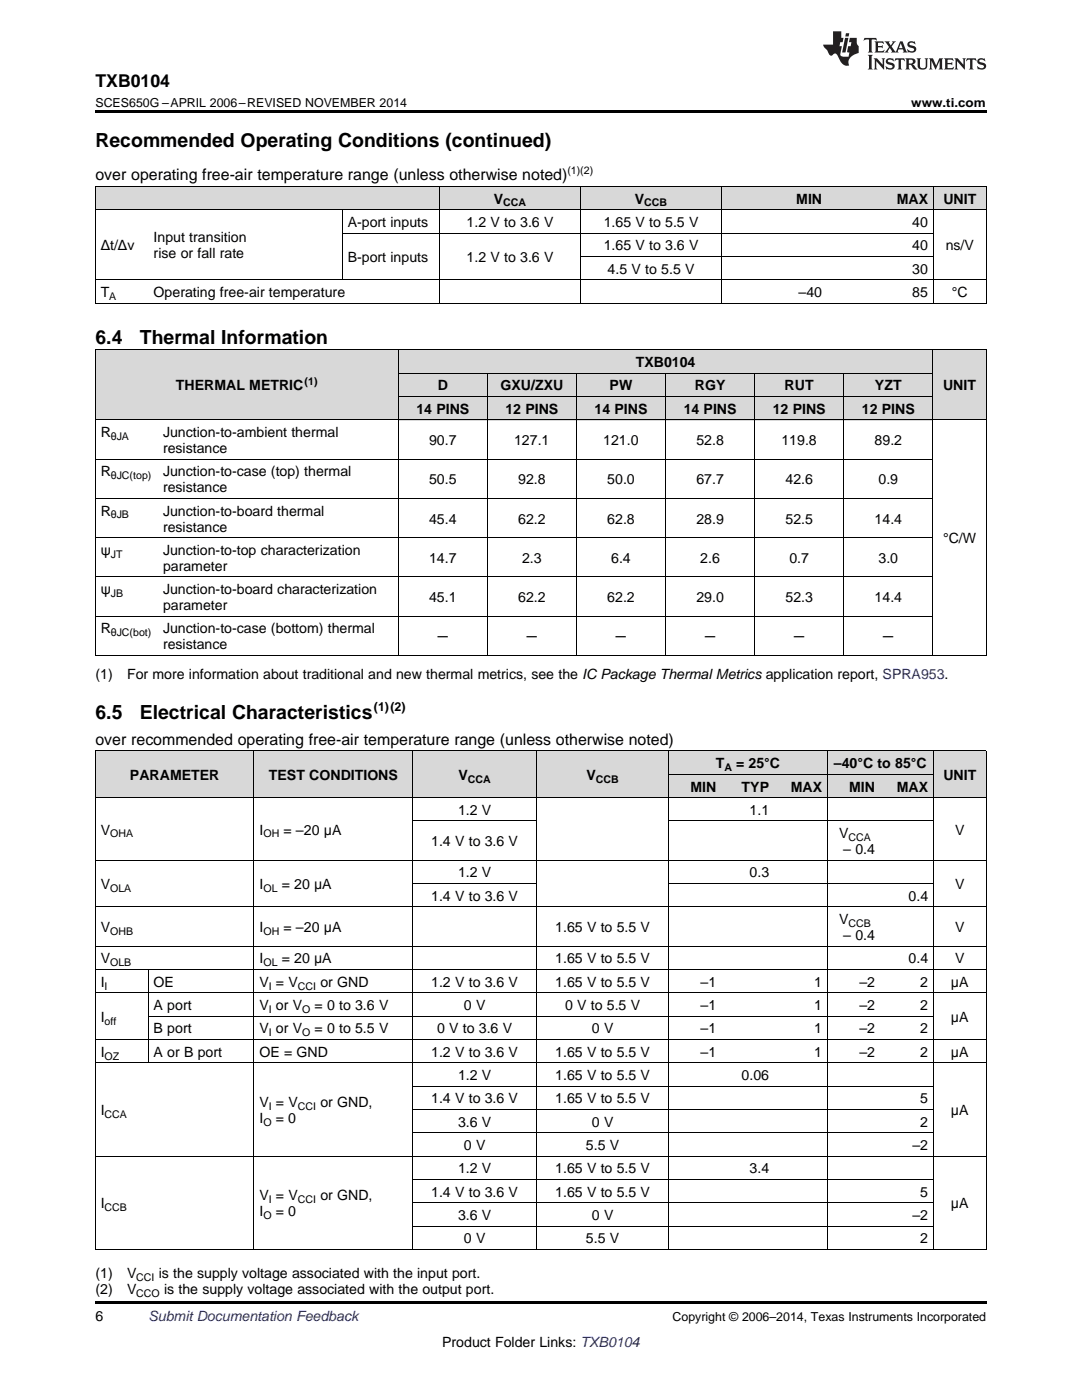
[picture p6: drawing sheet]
<svg xmlns="http://www.w3.org/2000/svg" width="216mm" height="279mm" viewBox="0 0 216 279" stroke-linecap="round" stroke-linejoin="round" font-family="sans-serif">
<defs><g id="words">
<g font-size="3.9">
<text x="19" y="29.3">Recommended Operating Conditions (continued)</text>
<text x="19" y="68.6">6.4</text>
<text x="27.9" y="68.6">Thermal Information</text>
<text x="19" y="143.5">6.5</text>
<text x="27.9" y="143.5">Electrical Characteristics</text>
</g>
<text font-size="3.5" x="19" y="17.3">TXB0104</text>
<g font-size="3.2">
<text x="19" y="36">over operating free-air temperature range (unless otherwise noted)</text>
<text x="19" y="148.7">over recommended operating free-air temperature range (unless otherwise noted)</text>
</g>
<g font-size="2.8">
<text x="98.5" y="40.6">V</text>
<text x="126.7" y="40.6">V</text>
<text x="158.9" y="40.6">MIN</text>
<text x="178.9" y="40.6">MAX</text>
<text x="188.2" y="40.6">UNIT</text>
<text x="69.4" y="45.3">A-port inputs</text>
<text x="93.1" y="45.3">1.2 V to 3.6 V</text>
<text x="120.5" y="45.3">1.65 V to 5.5 V</text>
<text x="182" y="45.3">40</text>
<text x="20.1" y="50">Δt/Δv</text>
<text x="30.7" y="48.4">Input transition</text>
<text x="30.7" y="51.5">rise or fall rate</text>
<text x="69.4" y="52.3">B-port inputs</text>
<text x="93.1" y="52.3">1.2 V to 3.6 V</text>
<text x="120.5" y="50">1.65 V to 3.6 V</text>
<text x="182" y="50">40</text>
<text x="188.7" y="50">ns/V</text>
<text x="20.1" y="59.3">T</text>
<text x="30.7" y="59.3">Operating free-air temperature</text>
<text x="121.2" y="54.6">4.5 V to 5.5 V</text>
<text x="159.3" y="59.3">–40</text>
<text x="182" y="54.6">30</text>
<text x="182" y="59.3">85</text>
<text x="189.9" y="59.3">°C</text>
<text x="35.1" y="77.9">THERMAL METRIC</text>
<text x="87.3" y="77.9">D</text>
<text x="99.9" y="77.9">GXU/ZXU</text>
<text x="121.6" y="77.9">PW</text>
<text x="126.9" y="73.3">TXB0104</text>
<text x="138.6" y="77.9">RGY</text>
<text x="156.6" y="77.9">RUT</text>
<text x="174.6" y="77.9">YZT</text>
<text x="188.2" y="77.9">UNIT</text>
<text x="83.1" y="82.6">14 PINS</text>
<text x="100.9" y="82.6">12 PINS</text>
<text x="118.6" y="82.6">14 PINS</text>
<text x="136.4" y="82.6">14 PINS</text>
<text x="154.2" y="82.6">12 PINS</text>
<text x="172" y="82.6">12 PINS</text>
<text x="20.1" y="87.2">R</text>
<text x="32.5" y="87.2">Junction-to-ambient thermal</text>
<text x="85.6" y="88.8">90.7</text>
<text x="102.6" y="88.8">127.1</text>
<text x="120.4" y="88.8">121.0</text>
<text x="139" y="88.8">52.8</text>
<text x="155.9" y="88.8">119.8</text>
<text x="174.5" y="88.8">89.2</text>
<text x="20.1" y="95.1">R</text>
<text x="32.5" y="90.4">resistance</text>
<text x="32.5" y="95.1">Junction-to-case (top) thermal</text>
<text x="32.5" y="98.2">resistance</text>
<text x="85.6" y="96.7">50.5</text>
<text x="103.4" y="96.7">92.8</text>
<text x="121.2" y="96.7">50.0</text>
<text x="139" y="96.7">67.7</text>
<text x="156.7" y="96.7">42.6</text>
<text x="175.3" y="96.7">0.9</text>
<text x="20.1" y="102.9">R</text>
<text x="32.5" y="102.9">Junction-to-board thermal</text>
<text x="32.5" y="106.1">resistance</text>
<text x="85.6" y="104.5">45.4</text>
<text x="103.4" y="104.5">62.2</text>
<text x="121.2" y="104.5">62.8</text>
<text x="139" y="104.5">28.9</text>
<text x="156.7" y="104.5">52.5</text>
<text x="174.5" y="104.5">14.4</text>
<text x="20.1" y="110.7">ψ</text>
<text x="32.5" y="110.7">Junction-to-top characterization</text>
<text x="32.5" y="113.9">parameter</text>
<text x="85.6" y="112.3">14.7</text>
<text x="104.2" y="112.3">2.3</text>
<text x="122" y="112.3">6.4</text>
<text x="139.7" y="112.3">2.6</text>
<text x="157.5" y="112.3">0.7</text>
<text x="175.3" y="112.3">3.0</text>
<text x="188.2" y="108.4">°C/W</text>
<text x="20.1" y="118.6">ψ</text>
<text x="32.5" y="118.6">Junction-to-board characterization</text>
<text x="32.5" y="121.7">parameter</text>
<text x="85.6" y="120.2">45.1</text>
<text x="103.4" y="120.2">62.2</text>
<text x="121.2" y="120.2">62.2</text>
<text x="139" y="120.2">29.0</text>
<text x="156.7" y="120.2">52.3</text>
<text x="174.5" y="120.2">14.4</text>
<text x="20.1" y="126.4">R</text>
<text x="32.5" y="126.4">Junction-to-case (bottom) thermal</text>
<text x="32.5" y="129.6">resistance</text>
<text x="87.3" y="128">─</text>
<text x="105.1" y="128">─</text>
<text x="122.9" y="128">─</text>
<text x="140.7" y="128">─</text>
<text x="158.5" y="128">─</text>
<text x="176.2" y="128">─</text>
<text x="19" y="135.4">(1)</text>
<text x="25.4" y="135.4">For more information about traditional and new thermal metrics, see the IC Package Thermal Metrics application report, SPRA953.</text>
<text x="25.9" y="155.6">PARAMETER</text>
<text x="53.7" y="155.6">TEST CONDITIONS</text>
<text x="91.5" y="155.6">V</text>
<text x="117" y="155.6">V</text>
<text x="142.8" y="153.3">T</text>
<text x="146.9" y="153.3">= 25°C</text>
<text x="166.4" y="153.3">–40°C to 85°C</text>
<text x="188.2" y="155.6">UNIT</text>
<text x="137.8" y="158">MIN</text>
<text x="148" y="158">TYP</text>
<text x="157.8" y="158">MAX</text>
<text x="169.4" y="158">MIN</text>
<text x="178.9" y="158">MAX</text>
<text x="20.1" y="166.5">V</text>
<text x="51.8" y="166.5">I</text>
<text x="56.6" y="166.5">= –20 μA</text>
<text x="91.4" y="162.6">1.2 V</text>
<text x="149.6" y="162.6">1.1</text>
<text x="167.4" y="167.3">V</text>
<text x="190.6" y="166.5">V</text>
<text x="86" y="168.9">1.4 V to 3.6 V</text>
<text x="168.3" y="170.5">– 0.4</text>
<text x="20.1" y="177.4">V</text>
<text x="51.8" y="177.4">I</text>
<text x="56.2" y="177.4">= 20 μA</text>
<text x="86" y="179.8">1.4 V to 3.6 V</text>
<text x="91.4" y="175.1">1.2 V</text>
<text x="149.6" y="175.1">0.3</text>
<text x="181.3" y="179.8">0.4</text>
<text x="190.6" y="177.4">V</text>
<text x="167.4" y="184.4">V</text>
<text x="20.1" y="186">V</text>
<text x="51.8" y="186">I</text>
<text x="56.6" y="186">= –20 μA</text>
<text x="110.8" y="186">1.65 V to 5.5 V</text>
<text x="168.3" y="187.6">– 0.4</text>
<text x="190.6" y="186">V</text>
<text x="20.1" y="192.3">V</text>
<text x="20.1" y="196.9">I</text>
<text x="30.7" y="196.9">OE</text>
<text x="51.8" y="192.3">I</text>
<text x="51.8" y="196.9">V = V</text>
<text x="56.2" y="192.3">= 20 μA</text>
<text x="63.9" y="196.9">or GND</text>
<text x="86" y="196.9">1.2 V to 3.6 V</text>
<text x="110.8" y="192.3">1.65 V to 5.5 V</text>
<text x="110.8" y="196.9">1.65 V to 5.5 V</text>
<text x="139.8" y="196.9">–1</text>
<text x="162.5" y="196.9">1</text>
<text x="171.5" y="196.9">–2</text>
<text x="181.3" y="192.3">0.4</text>
<text x="183.6" y="196.9">2</text>
<text x="189.8" y="196.9">μA</text>
<text x="190.6" y="192.3">V</text>
<text x="20.1" y="203.9">I</text>
<text x="30.7" y="201.6">A port</text>
<text x="51.8" y="201.6">V or V</text>
<text x="62.8" y="201.6">= 0 to 3.6 V</text>
<text x="92.6" y="201.6">0 V</text>
<text x="112.7" y="201.6">0 V to 5.5 V</text>
<text x="139.8" y="201.6">–1</text>
<text x="162.5" y="201.6">1</text>
<text x="171.5" y="201.6">–2</text>
<text x="183.6" y="201.6">2</text>
<text x="189.8" y="203.9">μA</text>
<text x="30.7" y="206.2">B port</text>
<text x="51.8" y="206.2">V or V</text>
<text x="62.8" y="206.2">= 0 to 5.5 V</text>
<text x="87.2" y="206.2">0 V to 3.6 V</text>
<text x="118.1" y="206.2">0 V</text>
<text x="139.8" y="206.2">–1</text>
<text x="162.5" y="206.2">1</text>
<text x="171.5" y="206.2">–2</text>
<text x="183.6" y="206.2">2</text>
<text x="20.1" y="210.9">I</text>
<text x="30.7" y="210.9">A or B port</text>
<text x="51.8" y="210.9">OE = GND</text>
<text x="86" y="210.9">1.2 V to 3.6 V</text>
<text x="91.4" y="215.5">1.2 V</text>
<text x="110.8" y="210.9">1.65 V to 5.5 V</text>
<text x="110.8" y="215.5">1.65 V to 5.5 V</text>
<text x="139.8" y="210.9">–1</text>
<text x="148" y="215.5">0.06</text>
<text x="162.5" y="210.9">1</text>
<text x="171.5" y="210.9">–2</text>
<text x="183.6" y="210.9">2</text>
<text x="189.8" y="210.9">μA</text>
<text x="51.8" y="220.9">V = V</text>
<text x="63.9" y="220.9">or GND,</text>
<text x="86" y="220.2">1.4 V to 3.6 V</text>
<text x="110.8" y="220.2">1.65 V to 5.5 V</text>
<text x="183.6" y="220.2">5</text>
<text x="20.1" y="222.5">I</text>
<text x="51.8" y="224.1">I</text>
<text x="55" y="224.1">= 0</text>
<text x="91.4" y="224.9">3.6 V</text>
<text x="118.1" y="224.9">0 V</text>
<text x="183.6" y="224.9">2</text>
<text x="189.8" y="222.5">μA</text>
<text x="92.6" y="229.5">0 V</text>
<text x="116.9" y="229.5">5.5 V</text>
<text x="182.1" y="229.5">–2</text>
<text x="51.8" y="239.6">V = V</text>
<text x="63.9" y="239.6">or GND,</text>
<text x="86" y="238.8">1.4 V to 3.6 V</text>
<text x="91.4" y="234.2">1.2 V</text>
<text x="110.8" y="234.2">1.65 V to 5.5 V</text>
<text x="110.8" y="238.8">1.65 V to 5.5 V</text>
<text x="149.6" y="234.2">3.4</text>
<text x="183.6" y="238.8">5</text>
<text x="20.1" y="241.2">I</text>
<text x="51.8" y="242.7">I</text>
<text x="55" y="242.7">= 0</text>
<text x="91.4" y="243.5">3.6 V</text>
<text x="118.1" y="243.5">0 V</text>
<text x="182.1" y="243.5">–2</text>
<text x="189.8" y="241.2">μA</text>
<text x="92.6" y="248.1">0 V</text>
<text x="116.9" y="248.1">5.5 V</text>
<text x="183.6" y="248.1">2</text>
<text x="19" y="255.1">(1)</text>
<text x="25.4" y="255.1">V</text>
<text x="31.7" y="255.1">is the supply voltage associated with the input port.</text>
<text x="19" y="258.2">(2)</text>
<text x="19" y="263.6">6</text>
<text x="25.4" y="258.2">V</text>
<text x="32.7" y="258.2">is the supply voltage associated with the output port.</text>
<text x="88.2" y="268.9">Product Folder Links: TXB0104</text>
</g>
<text font-size="2.8" fill="#0000c8" x="29.6" y="263.6">Submit Documentation Feedback</text>
<g font-size="2.5">
<text x="19" y="21.4">SCES650G –APRIL 2006–REVISED NOVEMBER 2014</text>
<text x="181.8" y="21.4">www.ti.com</text>
<text x="74.6" y="142">(1)(2)</text>
<text x="134.2" y="263.6">Copyright © 2006–2014, Texas Instruments Incorporated</text>
</g>
<g font-size="2.1">
<text x="113.2" y="34.7">(1)(2)</text>
<text x="100.4" y="41.2">CCA</text>
<text x="128.6" y="41.2">CCB</text>
<text x="21.8" y="59.8">A</text>
<text x="60.8" y="76.8">(1)</text>
<text x="22.1" y="87.8">θJA</text>
<text x="22.1" y="95.6">θJC(top)</text>
<text x="22.1" y="103.5">θJB</text>
<text x="22.1" y="111.3">JT</text>
<text x="22.1" y="119.1">JB</text>
<text x="22.1" y="127">θJC(bot)</text>
<text x="144.5" y="153.9">A</text>
<text x="93.3" y="156.2">CCA</text>
<text x="118.9" y="156.2">CCB</text>
<text x="22" y="167.1">OHA</text>
<text x="52.6" y="167.1">OH</text>
<text x="169.3" y="167.9">CCA</text>
<text x="22" y="178">OLA</text>
<text x="52.6" y="178">OL</text>
<text x="169.3" y="185">CCB</text>
<text x="22" y="186.6">OHB</text>
<text x="52.6" y="186.6">OH</text>
<text x="20.9" y="197.5">I</text>
<text x="22" y="192.8">OLB</text>
<text x="52.6" y="192.8">OL</text>
<text x="53.7" y="197.5">I</text>
<text x="59.4" y="197.5">CCI</text>
<text x="53.7" y="202.1">I</text>
<text x="60.3" y="202.1">O</text>
<text x="20.9" y="204.5">off</text>
<text x="53.7" y="206.8">I</text>
<text x="60.3" y="206.8">O</text>
<text x="20.9" y="211.5">OZ</text>
<text x="53.7" y="221.5">I</text>
<text x="59.4" y="221.5">CCI</text>
<text x="20.9" y="223.1">CCA</text>
<text x="52.6" y="224.7">O</text>
<text x="20.9" y="241.7">CCB</text>
<text x="52.6" y="243.3">O</text>
<text x="53.7" y="240.1">I</text>
<text x="59.4" y="240.1">CCI</text>
<text x="27.2" y="255.6">CCI</text>
<text x="27.2" y="258.8">CCO</text>
</g>
</g></defs>
<g fill="#d8d8d8">
<path d="M19 149.9h10.6v9.3h-10.6z"/>
<path d="M29.6 149.9h21.1v9.3h-21.1z"/>
<path d="M50.7 149.9h31.7v9.3h-31.7z"/>
<path d="M82.4 149.9h24.7v9.3h-24.7z"/>
<path d="M107.1 149.9h26.4v9.3h-26.4z"/>
<path d="M133.5 154.6h10.5v4.6h-10.5z"/>
<path d="M144 154.6h10.6v4.6h-10.6z"/>
<path d="M154.6 154.6h10.5v4.6h-10.5z"/>
<path d="M165.1 154.6h10.6v4.6h-10.6z"/>
<path d="M175.7 154.6h10.6v4.6h-10.6z"/>
<path d="M186.3 149.9h10.5v9.3h-10.5z"/>
<path d="M133.5 149.9h10.5v4.7h-10.5z"/>
<path d="M144 149.9h10.6v4.7h-10.6z"/>
<path d="M154.6 149.9h10.5v4.7h-10.5z"/>
<path d="M165.1 149.9h10.6v4.7h-10.6z"/>
<path d="M175.7 149.9h10.6v4.7h-10.6z"/>
<path d="M19 69.9h12.5v14h-12.5z"/>
<path d="M31.5 69.9h48v14h-48z"/>
<path d="M79.5 79.2h17.8v4.7h-17.8z"/>
<path d="M97.3 79.2h17.7v4.7h-17.7z"/>
<path d="M115 79.2h17.8v4.7h-17.8z"/>
<path d="M132.8 79.2h17.8v4.7h-17.8z"/>
<path d="M150.6 79.2h17.8v4.7h-17.8z"/>
<path d="M168.4 79.2h17.8v4.7h-17.8z"/>
<path d="M186.2 69.9h10.6v14h-10.6z"/>
<path d="M79.5 74.5h17.8v4.7h-17.8z"/>
<path d="M97.3 74.5h17.7v4.7h-17.7z"/>
<path d="M115 74.5h17.8v4.7h-17.8z"/>
<path d="M132.8 74.5h17.8v4.7h-17.8z"/>
<path d="M150.6 74.5h17.8v4.7h-17.8z"/>
<path d="M168.4 74.5h17.8v4.7h-17.8z"/>
<path d="M79.5 69.9h17.8v4.6h-17.8z"/>
<path d="M97.3 69.9h17.7v4.6h-17.7z"/>
<path d="M115 69.9h17.8v4.6h-17.8z"/>
<path d="M132.8 69.9h17.8v4.6h-17.8z"/>
<path d="M150.6 69.9h17.8v4.6h-17.8z"/>
<path d="M168.4 69.9h17.8v4.6h-17.8z"/>
<path d="M19 37.3h10.6v4.6h-10.6z"/>
<path d="M29.6 37.3h38.7v4.6h-38.7z"/>
<path d="M68.3 37.3h19.4v4.6h-19.4z"/>
<path d="M87.7 37.3h28.2v4.6h-28.2z"/>
<path d="M115.9 37.3h28.1v4.6h-28.1z"/>
<path d="M144 37.3h21.1v4.6h-21.1z"/>
<path d="M165.1 37.3h21.2v4.6h-21.2z"/>
<path d="M186.3 37.3h10.5v4.6h-10.5z"/>
</g>
<g fill="#000">
<path d="M19 22h177.8v.5h-177.8zM19 60.5h.2zM68.2 60.5h.1zM87.6 60.5h.1zM115.7 60.5h.2zM143.9 60.5h.1zM165 60.5h.1zM186.2 60.5h.1zM196.7 60.5h.1zM19 130.8h.2zM79.4 130.8h.1zM97.2 130.8h.1z"/>
<path d="M114.9 130.8h.1zM132.7 130.8h.1zM150.5 130.8h.1zM168.3 130.8h.1zM186.1 130.8h.1zM196.7 130.8h.1zM19 259.7h177.8v.5h-177.8z"/>
</g>
<g fill="none" stroke="#000" stroke-width=".2">
<path d="M19 37.2h177.8M19.1 37.2v23.3M87.6 37.2v23.3M115.8 37.2v23.3M144 37.2v23.3M186.2 37.2v23.3M196.8 37.2v23.3M19 55.8h177.8M19 41.9h177.8M68.3 41.9v14M68.3 46.5h117.9M115.9 51.2h70.3"/>
<path d="M19 69.8h177.8v61M19 60.5h177.8M19.1 69.8v61M79.4 69.8v61M79.5 79.1h106.7M79.5 74.5h106.7M97.2 74.5v56.3M115 74.5v56.3M132.8 74.5v56.3M150.5 74.5v56.3M168.3 74.5v56.3M186.1 69.8v61"/>
<path d="M19 99.5h167.2M19 91.6h167.2M19 83.8h177.8M19 115.1h167.2M19 107.3h167.2M19 130.8h177.8M19 123h167.2M19 159.2h177.8M19 149.9h177.8M19.1 149.9v99.5M50.7 149.9v99.5M82.4 149.9v99.5"/>
<path d="M107 149.9v99.5M133.4 149.9v99.5M133.5 154.5h52.7M165.1 149.9v99.5M186.2 149.9v99.5M196.8 149.9v99.5M19 171.7h177.8M82.4 176.3h24.6M82.4 163.8h24.6M133.5 176.3h52.8M133.5 163.8h52.8M19 198.1h177.8"/>
<path d="M19 193.5h177.8M19 188.8h177.8M19 181h177.8M29.5 193.5v18.7M19 212.1h177.8M19 207.5h177.8M29.6 202.8h156.7M82.4 216.8h103.9M19 230.7h177.8M82.4 235.4h103.9M82.4 226.1h103.9M82.4 221.4h103.9"/>
<path d="M19 249.4h177.8M82.4 244.7h103.9M82.4 240h103.9"/>
</g>
<g fill="#231f20">
<path d="M172.5 7.6l-.1 .5 .4-.2h.6v.1v2.1l-.2 .4h.9l-.2-.4v-2.1l.1-.1h.5l.5 .2-.2-.5zM174.5 8.3l.2 .3v1.5l-.2 .4h1.8l.2-.6a1.04 1.04 0 0 1-1.3 .2v-.7h.6l.3 .2v-.6l-.3 .2h-.6v-.6l.8-.1 .4 .3-.2-.5zM176.5 8.3l.9 1.1-.9 1.1h.8l-.2-.2 .4-.7 .5 .7-.2 .2h1.5l-.2-.2 .2-.4h.9l.1 .4-.2 .2h1l-.3-.3-.7-1.9h-.5l-.9 2-.8-1 .9-1h-.8l.1 .3-.4 .5-.3-.6 .1-.2zM179.7 8.6l.4 1h-.7zM181.3 8.4a.63 .63 0 0 0-.2 .7 .63 .63 0 0 0 .6 .4l.6 .2 .1 .2a.75 .75 0 0 1-.7 .4 .75 .75 0 0 1-.6-.5l.1 .7 .1-.1a1.11 1.11 0 0 0 1.5-.6 1.13 1.13 0 0 0-1.2-.8l-.1-.4a1.04 1.04 0 0 1 1.2 .2l-.2-.5-.2 .1-.4-.2zM173.2 10.9l.2 .4v2.2l-.2 .4h1l-.3-.4v-2.2l.3-.4zM174.3 11.6l.3 .4v1.5l-.3 .4h.8l-.2-.4v-1.3l1.5 1.7v-1.9l.2-.4h-.7l.2 .4v.9l-1.1-1.3zM177 11.8a.62 .62 0 0 0-.2 .7 .62 .62 0 0 0 .6 .4l.6 .1 .1 .3a.76 .76 0 0 1-.7 .3 .76 .76 0 0 1-.7-.4l.2 .7 .1-.1a1.11 1.11 0 0 0 1.5-.6 1.13 1.13 0 0 0-1.2-.8l-.1-.4a1.04 1.04 0 0 1 1.2 .2l-.2-.6-.2 .1-.5-.1zM178.7 11.6l-.2 .6a.61 .61 0 0 1 .8-.3v1.6l-.2 .4h.9l-.2-.4v-1.6a.63 .63 0 0 1 .7 .3l-.1-.6zM180.6 11.6l.3 .4v1.5l-.3 .4h1l-.2-.2-.1-.8 .6 .2a.76 .76 0 0 0 1.2 .7l-1-1a.58 .58 0 0 0 .6-.5 .58 .58 0 0 0-.5-.6zM181.4 11.9h.1a.45 .45 0 0 1 .5 .1 .45 .45 0 0 1 .1 .5l-.8 .2zM182.9 11.6l.2 .2a2.17 2.17 0 0 0 .3 1.9 .99 .99 0 0 0 1.6-.6v-1.1l.2-.4h-.7l.2 .2a1.92 1.92 0 0 1-.2 1.8 .6 .6 0 0 1-.9-.5v-1.1l.2-.4zM185.4 11.6l.2 .4v1.5l-.2 .4h.7l-.2-.4v-1.4l.8 1.8 .8-1.8v1.4l-.2 .4h.9l-.2-.4v-1.5l.2-.4h-.8l-.6 1.5-.6-1.5zM188.4 11.6l.2 .4v1.5l-.2 .4h1.8l.1-.6a1.04 1.04 0 0 1-1.2 .1v-.6h.5l.4 .2v-.6l-.4 .2h-.5v-.7h.8l.3 .3-.1-.6zM190.5 11.6l.2 .4v1.5l-.2 .4h.7l-.2-.4v-1.3l1.5 1.7v-1.9l.2-.4h-.7l.2 .4v.9l-1.1-1.3zM192.9 11.6l-.1 .6a.61 .61 0 0 1 .7-.3l.1 1.6-.3 .4h1l-.3-.4 .1-1.6a.63 .63 0 0 1 .7 .3l-.1-.6zM195.2 11.8a.62 .62 0 0 0-.2 .7 .62 .62 0 0 0 .6 .4l.6 .1 .1 .3a.76 .76 0 0 1-.7 .3 .76 .76 0 0 1-.6-.4l.1 .7 .1-.1a1.11 1.11 0 0 0 1.6-.6 1.13 1.13 0 0 0-1.3-.8l-.1-.4a1.04 1.04 0 0 1 1.2 .2l-.1-.6-.2 .1-.5-.1z"/>
<path d="M166.2 6.3v2.6h-1.9v.4l.8 .9a.91 .91 0 0 0 1 .8 .56 .56 0 0 1 .5-.3 .56 .56 0 0 1 .5 .3l.4 .8a1.53 1.53 0 0 0 1.9 1.2 1.54 1.54 0 0 1 1-2.1l.9-.3v-1.4a1.52 1.52 0 0 1-.4-1.6h-1.3l-.2 .8h.5l-.2 .8h-.5l-.1 1v.2l.4 .1-.2 .8a1.93 1.93 0 0 1-1.6-.3l.3-1.8h-.5l.2-.8h.4l.2-.8h-.4v-1.3zM168.6 7.6l-.6 2.9h.7l.6-2.9zM168.8 6.6l-.1 .7h.6l.2-.7z"/>
</g>
<use href="#words"/>
</svg>
